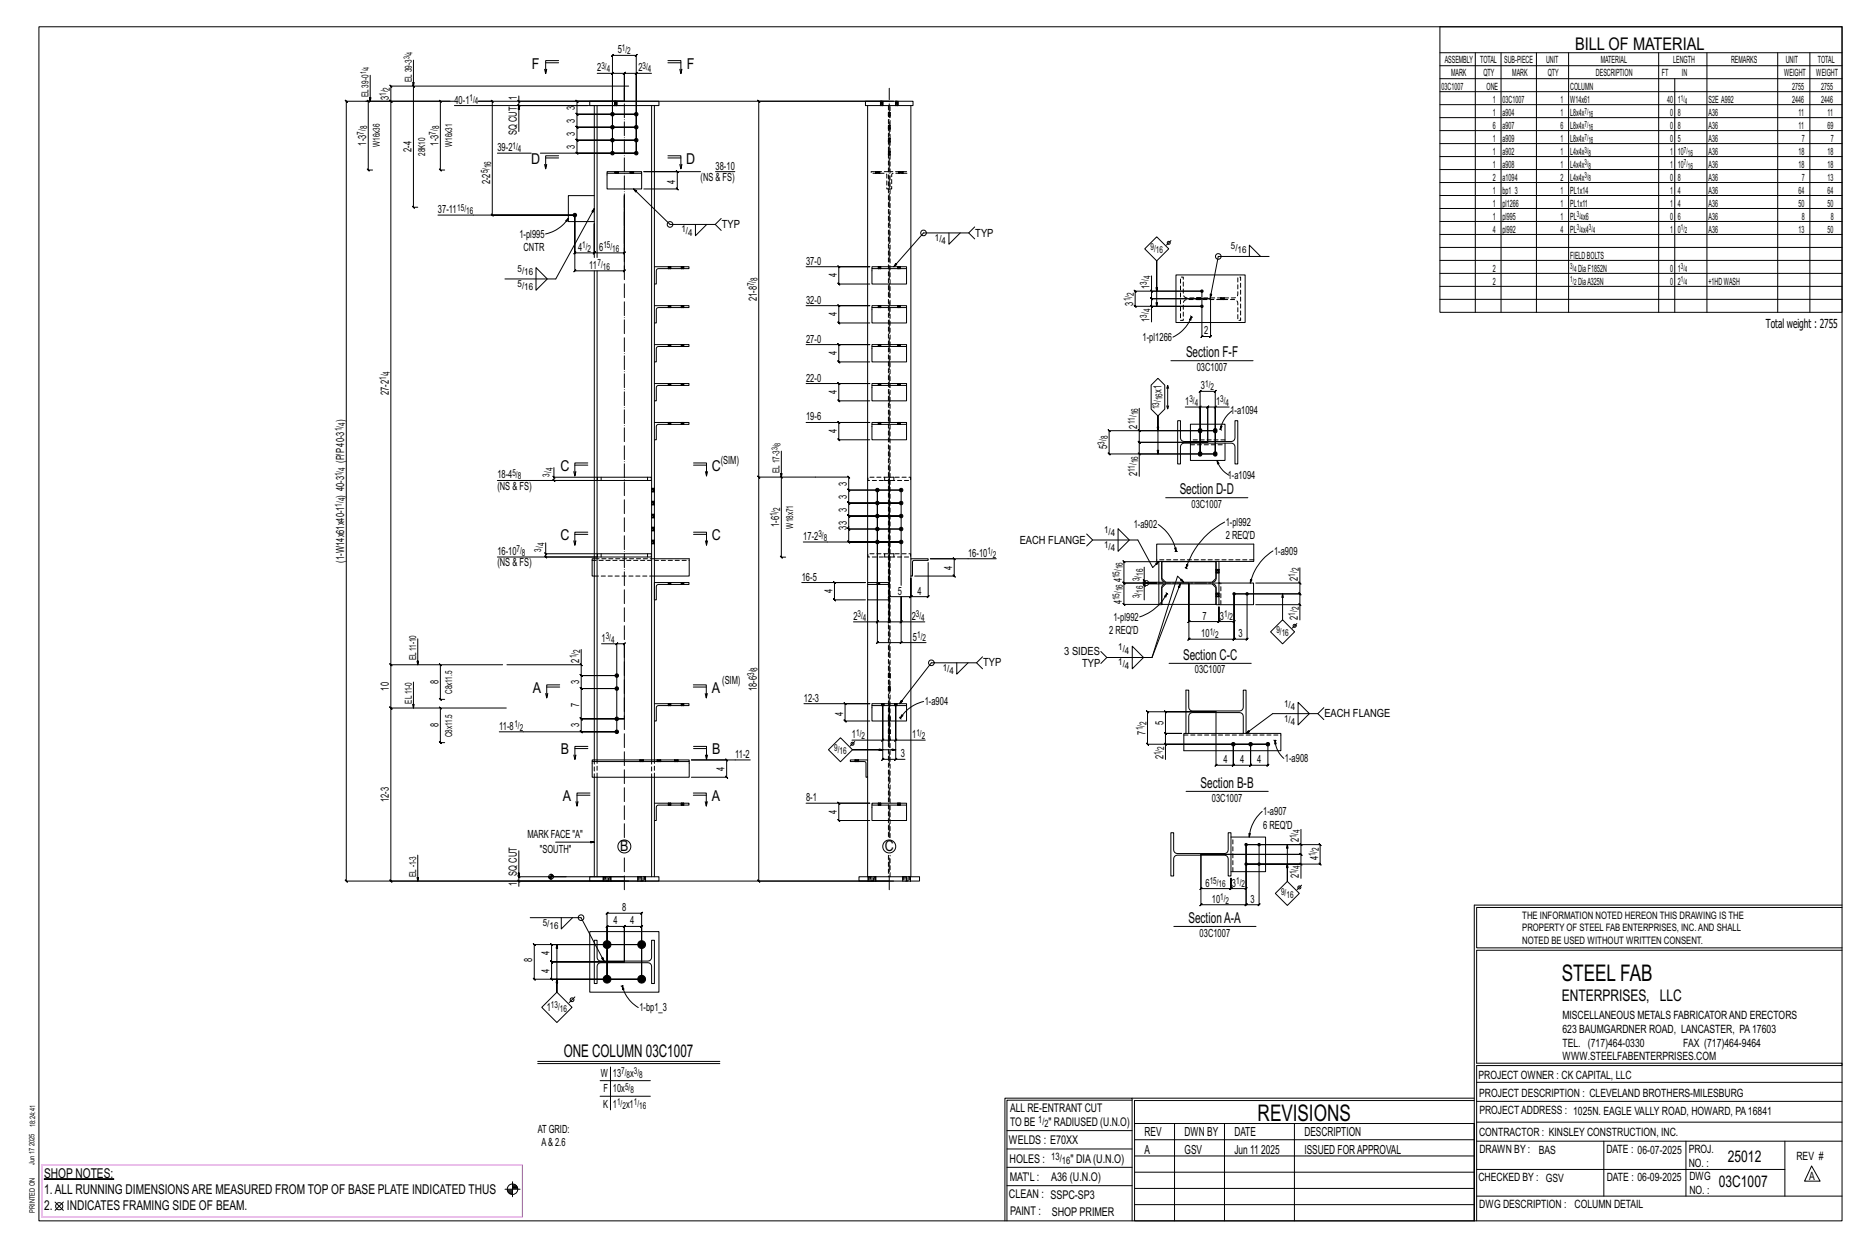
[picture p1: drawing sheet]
<svg xmlns="http://www.w3.org/2000/svg" width="914mm" height="610mm" viewBox="0 0 914 610" stroke-linecap="round" stroke-linejoin="round" font-family="sans-serif">
<defs><g id="words">
<g font-size="11.2">
<text x="764" y="480">STEEL FAB</text>
<text x="616" y="548">REVISIONS</text>
</g>
<g font-size="8.6">
<text x="771" y="24">BILL OF MATERIAL</text>
<text x="276" y="517">ONE COLUMN 03C1007</text>
</g>
<g font-size="7.9">
<text x="765" y="490">ENTERPRISES, LLC</text>
<text x="846" y="569">25012</text>
<text x="841" y="581">03C1007</text>
</g>
<g font-size="7.3">
<text x="260" y="34">F</text>
<text x="336" y="34">F</text>
<text x="260" y="80">D</text>
<text x="336" y="80">D</text>
<text x="581" y="175">Section F-F</text>
<text x="274" y="230">C</text>
<text x="348" y="230">C</text>
<text x="577" y="242">Section D-D</text>
<text x="274" y="264">C</text>
<text x="348" y="264">C</text>
<text x="579" y="323">Section C-C</text>
<text x="261" y="339">A</text>
<text x="349" y="339">A</text>
<text x="275" y="369">B</text>
<text x="349" y="369">B</text>
<text x="588" y="385">Section B-B</text>
<text x="276" y="392">A</text>
<text x="349" y="392">A</text>
<text x="304" y="416">B</text>
<text x="433" y="416">C</text>
<text x="582" y="452">SectionA-A</text>
</g>
<g font-size="6.6">
<text x="22" y="576">SHOP NOTES:</text>
<text x="22" y="584">1.ALL RUNNING DIMENSIONSARE MEASURED FROM TOP OF BASE PLATE INDICATED THUS</text>
<text x="22" y="592">2.</text>
<text x="33" y="592">INDICATES FRAMING SIDE OF BEAM.</text>
</g>
<g font-size="6.1">
<text x="864" y="161">Total weight : 2755</text>
<text x="560" y="556">REV</text>
<text x="580" y="556">DWN BY</text>
<text x="604" y="556">DATE</text>
<text x="639" y="556">DESCRIPTION</text>
<text x="560" y="564">A</text>
<text x="580" y="564">GSV</text>
<text x="604" y="564">Jun 11</text>
<text x="617" y="564">2025</text>
<text x="639" y="564">ISSUED FORAPPROVAL</text>
</g>
<g font-size="5.9">
<text x="494" y="560">WELDS : E70XX</text>
<text x="494" y="569">HOLES :</text>
<text x="524" y="569">&quot; DIA(U.N.O)</text>
<text x="494" y="578">MAT'L :</text>
<text x="515" y="578">A36 (U.N.O)</text>
<text x="494" y="586">CLEAN : SSPC-SP3</text>
<text x="495" y="595">PAINT :</text>
<text x="515" y="595">SHOP PRIMER</text>
</g>
<g font-size="5.8">
<text x="494" y="544">ALL RE-ENTRANT CUT</text>
<text x="494" y="551">TO BE</text>
<text x="513" y="551">&quot; RADIUSED (U.N.O)</text>
</g>
<g font-size="5.6">
<text x="765" y="499">MISCELLANEOUS METALS FABRICATORAND ERECTORS</text>
<text x="765" y="505">623 BAUMGARDNER ROAD, LANCASTER, PA17603</text>
<text x="765" y="512">TEL. (717)464-0330</text>
<text x="824" y="512">FAX (717)464-9464</text>
<text x="765" y="519">WWW.STEELFABENTERPRISES.COM</text>
<text x="724" y="528">PROJECT OWNER : CK CAPITAL, LLC</text>
<text x="724" y="537">PROJECT DESCRIPTION : CLEVELAND BROTHERS-MILESBURG</text>
<text x="724" y="545">PROJECTADDRESS : 1025N. EAGLE VALLY ROAD, HOWARD, PA16841</text>
<text x="724" y="556">CONTRACTOR : KINSLEY CONSTRUCTION, INC.</text>
<text x="724" y="564">DRAWN BY :</text>
<text x="753" y="564">BAS</text>
<text x="786" y="564">DATE : 06-07-2025</text>
<text x="827" y="564">PROJ.</text>
<text x="879" y="568">REV #</text>
<text x="827" y="571">NO. :</text>
<text x="724" y="578">CHECKED BY : GSV</text>
<text x="787" y="578">DATE : 06-09-2025</text>
<text x="827" y="578">DWG</text>
<text x="886" y="578">A</text>
<text x="827" y="584">NO. :</text>
<text x="724" y="591">DWG DESCRIPTION : COLUMN DETAIL</text>
</g>
<g font-size="5.5">
<text x="302" y="26">5</text>
<text x="292" y="35">2</text>
<text x="313" y="35">2</text>
<text x="190" y="49" transform="rotate(-90 190 49)">3</text>
<text x="222" y="51">40-1</text>
<text x="253" y="49" transform="rotate(-90 253 49)">1</text>
<text x="281" y="54" transform="rotate(-90 281 54)">3</text>
<text x="281" y="60" transform="rotate(-90 281 60)">3</text>
<text x="179" y="71" transform="rotate(-90 179 71)">1-3</text>
<text x="215" y="71" transform="rotate(-90 215 71)">1-3</text>
<text x="253" y="66" transform="rotate(-90 253 66)">SQ CUT</text>
<text x="281" y="66" transform="rotate(-90 281 66)">3</text>
<text x="201" y="74" transform="rotate(-90 201 74)">2-4</text>
<text x="243" y="74">39-2</text>
<text x="281" y="73" transform="rotate(-90 281 73)">3</text>
<text x="350" y="83">38-10</text>
<text x="343" y="89">(NS &amp; FS)</text>
<text x="240" y="90" transform="rotate(-90 240 90)">2-2</text>
<text x="331" y="90" transform="rotate(-90 331 90)">4</text>
<text x="214" y="104">37-11</text>
<text x="353" y="112">TYP</text>
<text x="254" y="116">1-pl995</text>
<text x="477" y="116">TYP</text>
<text x="256" y="123">CNTR</text>
<text x="283" y="123">4</text>
<text x="293" y="123">6</text>
<text x="288" y="132">11</text>
<text x="395" y="130">37-0</text>
<text x="410" y="136" transform="rotate(-90 410 136)">4</text>
<text x="563" y="141" transform="rotate(-90 563 141)">1</text>
<text x="370" y="147" transform="rotate(-90 370 147)">21-8</text>
<text x="395" y="149">32-0</text>
<text x="555" y="150" transform="rotate(-90 555 150)">3</text>
<text x="410" y="155" transform="rotate(-90 410 155)">4</text>
<text x="563" y="158" transform="rotate(-90 563 158)">1</text>
<text x="395" y="168">27-0</text>
<text x="559" y="167">1-pl1266</text>
<text x="589" y="164">2</text>
<text x="410" y="174" transform="rotate(-90 410 174)">4</text>
<text x="586" y="181">03C1007</text>
<text x="395" y="187">22-0</text>
<text x="588" y="190">3</text>
<text x="190" y="193" transform="rotate(-90 190 193)">27-2</text>
<text x="410" y="193" transform="rotate(-90 410 193)">4</text>
<text x="569" y="192" transform="rotate(-90 569 192)">x1</text>
<text x="580" y="198">1</text>
<text x="595" y="198">1</text>
<text x="602" y="203">1-a1094</text>
<text x="169" y="207" transform="rotate(-90 169 207)">)</text>
<text x="395" y="206">19-6</text>
<text x="557" y="210" transform="rotate(-90 557 210)">2</text>
<text x="410" y="212" transform="rotate(-90 410 212)">4</text>
<text x="542" y="220" transform="rotate(-90 542 220)">5</text>
<text x="169" y="227" transform="rotate(-90 169 227)">(P/P40-3</text>
<text x="353" y="227">(SIM)</text>
<text x="557" y="233" transform="rotate(-90 557 233)">2</text>
<text x="243" y="234">18-4</text>
<text x="243" y="240">(NS &amp; FS)</text>
<text x="414" y="238" transform="rotate(-90 414 238)">3</text>
<text x="601" y="234">1-a1094</text>
<text x="169" y="244" transform="rotate(-90 169 244)">) 40-3</text>
<text x="414" y="244" transform="rotate(-90 414 244)">3</text>
<text x="414" y="250" transform="rotate(-90 414 250)">3</text>
<text x="583" y="248">03C1007</text>
<text x="381" y="258" transform="rotate(-90 381 258)">1-6</text>
<text x="600" y="257">1-pl992</text>
<text x="414" y="259" transform="rotate(-90 414 259)">33</text>
<text x="555" y="259">1-a902</text>
<text x="600" y="264">2 REQ'D</text>
<text x="393" y="264">17-2</text>
<text x="499" y="266">EACH FLANGE</text>
<text x="169" y="275" transform="rotate(-90 169 275)">(1-W14x61x40-1</text>
<text x="243" y="272">16-10</text>
<text x="474" y="272">16-10</text>
<text x="624" y="271">1-a909</text>
<text x="243" y="277">(NS &amp; FS)</text>
<text x="466" y="279" transform="rotate(-90 466 279)">4</text>
<text x="392" y="284">16-5</text>
<text x="549" y="285" transform="rotate(-90 549 285)">4</text>
<text x="635" y="284" transform="rotate(-90 635 284)">2</text>
<text x="407" y="290" transform="rotate(-90 407 290)">4</text>
<text x="440" y="291">5</text>
<text x="449" y="291">4</text>
<text x="549" y="296" transform="rotate(-90 549 296)">4</text>
<text x="418" y="303">2</text>
<text x="446" y="303">2</text>
<text x="545" y="304">1-pl992</text>
<text x="589" y="303">7</text>
<text x="597" y="303">3</text>
<text x="635" y="303" transform="rotate(-90 635 303)">2</text>
<text x="543" y="310">2 REQ'D</text>
<text x="588" y="312">10</text>
<text x="606" y="312">3</text>
<text x="294" y="314">1</text>
<text x="447" y="313">5</text>
<text x="521" y="321">3 SIDES</text>
<text x="284" y="324" transform="rotate(-90 284 324)">2</text>
<text x="481" y="326">TYP</text>
<text x="530" y="326">TYP</text>
<text x="585" y="330">03C1007</text>
<text x="215" y="335" transform="rotate(-90 215 335)">8</text>
<text x="284" y="335" transform="rotate(-90 284 335)">3</text>
<text x="354" y="335">(SIM)</text>
<text x="190" y="338" transform="rotate(-90 190 338)">10</text>
<text x="370" y="338" transform="rotate(-90 370 338)">18-6</text>
<text x="284" y="346" transform="rotate(-90 284 346)">7</text>
<text x="394" y="343">12-3</text>
<text x="453" y="345">1-a904</text>
<text x="413" y="350" transform="rotate(-90 413 350)">4</text>
<text x="648" y="351">EACH FLANGE</text>
<text x="215" y="356" transform="rotate(-90 215 356)">8</text>
<text x="244" y="357">11-8</text>
<text x="284" y="356" transform="rotate(-90 284 356)">3</text>
<text x="561" y="359" transform="rotate(-90 561 359)">7</text>
<text x="570" y="355" transform="rotate(-90 570 355)">5</text>
<text x="417" y="361">1</text>
<text x="447" y="361">1</text>
<text x="360" y="371">11-2</text>
<text x="441" y="371">3</text>
<text x="570" y="372" transform="rotate(-90 570 372)">2</text>
<text x="355" y="377" transform="rotate(-90 355 377)">4</text>
<text x="599" y="373">4</text>
<text x="607" y="373">4</text>
<text x="615" y="373">4</text>
<text x="629" y="373">1-a908</text>
<text x="190" y="392" transform="rotate(-90 190 392)">12-3</text>
<text x="395" y="392">8-1</text>
<text x="593" y="392">03C1007</text>
<text x="410" y="398" transform="rotate(-90 410 398)">4</text>
<text x="618" y="399">1-a907</text>
<text x="618" y="405">6 REQ'D</text>
<text x="258" y="410">MARK FACE &quot;A&quot;</text>
<text x="636" y="412" transform="rotate(-90 636 412)">2</text>
<text x="264" y="417">&quot;SOUTH&quot;</text>
<text x="645" y="421" transform="rotate(-90 645 421)">4</text>
<text x="253" y="428" transform="rotate(-90 253 428)">SQ CUT</text>
<text x="636" y="430" transform="rotate(-90 636 430)">2</text>
<text x="253" y="434" transform="rotate(-90 253 434)">1</text>
<text x="590" y="434">6</text>
<text x="603" y="434">3</text>
<text x="593" y="442">10</text>
<text x="612" y="442">3</text>
<text x="304" y="446">8</text>
<text x="300" y="452">4</text>
<text x="308" y="452">4</text>
<text x="587" y="458">03C1007</text>
<text x="269" y="467" transform="rotate(-90 269 467)">4</text>
<text x="261" y="471" transform="rotate(-90 261 471)">8</text>
<text x="269" y="476" transform="rotate(-90 269 476)">4</text>
<text x="268" y="495">1</text>
<text x="313" y="495">1-bp1_3</text>
<text x="294" y="527">W</text>
<text x="300" y="527">13</text>
<text x="308" y="527">x</text>
<text x="295" y="534">F</text>
<text x="300" y="534">10x</text>
<text x="295" y="542">K</text>
<text x="300" y="542">1</text>
<text x="306" y="542">x1</text>
<text x="263" y="554">AT GRID:</text>
<text x="265" y="561">A&amp; 2.6</text>
</g>
<g font-size="5">
<text x="745" y="450">THE INFORMATION NOTED HEREON THIS DRAWING IS THE</text>
<text x="745" y="456">PROPERTY OF STEEL FAB ENTERPRISES, INC.AND SHALL</text>
<text x="745" y="462">NOTED BE USED WITHOUT WRITTEN CONSENT.</text>
<text x="508" y="550">1/</text>
<text x="511" y="551">2</text>
<text x="515" y="568">13/</text>
<text x="520" y="570">16</text>
</g>
<g font-size="4.9">
<text x="707" y="31">ASSEMBLY</text>
<text x="725" y="31">TOTAL</text>
<text x="736" y="31">SUB-PIECE</text>
<text x="757" y="31">UNIT</text>
<text x="784" y="31">MATERIAL</text>
<text x="819" y="31">LENGTH</text>
<text x="847" y="31">REMARKS</text>
<text x="874" y="31">UNIT</text>
<text x="890" y="31">TOTAL</text>
<text x="710" y="37">MARK</text>
<text x="726" y="37">QTY</text>
<text x="740" y="37">MARK</text>
<text x="758" y="37">QTY</text>
<text x="781" y="37">DESCRIPTION</text>
<text x="814" y="37">FT</text>
<text x="823" y="37">IN</text>
<text x="873" y="37">WEIGHT</text>
<text x="889" y="37">WEIGHT</text>
<text x="706" y="44">03C1007</text>
<text x="728" y="44">ONE</text>
<text x="769" y="44">COLUMN</text>
<text x="877" y="44">2755</text>
<text x="891" y="44">2755</text>
<text x="731" y="50">1</text>
<text x="736" y="50">03C1007</text>
<text x="764" y="50">1</text>
<text x="769" y="50">W14x61</text>
<text x="816" y="50">40</text>
<text x="821" y="50">1</text>
<text x="836" y="50">S2E A992</text>
<text x="877" y="50">2446</text>
<text x="891" y="50">2446</text>
<text x="731" y="57">1</text>
<text x="736" y="57">a904</text>
<text x="764" y="57">1</text>
<text x="769" y="57">L8x4x</text>
<text x="818" y="57">0</text>
<text x="821" y="57">8</text>
<text x="836" y="57">A36</text>
<text x="880" y="57">11</text>
<text x="895" y="57">11</text>
<text x="731" y="63">6</text>
<text x="736" y="63">a907</text>
<text x="764" y="63">6</text>
<text x="769" y="63">L8x4x</text>
<text x="818" y="63">0</text>
<text x="821" y="63">8</text>
<text x="836" y="63">A36</text>
<text x="880" y="63">11</text>
<text x="895" y="63">69</text>
<text x="731" y="69">1</text>
<text x="736" y="69">a909</text>
<text x="764" y="69">1</text>
<text x="769" y="69">L8x4x</text>
<text x="818" y="69">0</text>
<text x="821" y="69">5</text>
<text x="836" y="69">A36</text>
<text x="882" y="69">7</text>
<text x="896" y="69">7</text>
<text x="731" y="76">1</text>
<text x="736" y="76">a902</text>
<text x="764" y="76">1</text>
<text x="769" y="76">L4x4x</text>
<text x="818" y="76">1</text>
<text x="821" y="76">10</text>
<text x="836" y="76">A36</text>
<text x="880" y="76">18</text>
<text x="895" y="76">18</text>
<text x="731" y="82">1</text>
<text x="736" y="82">a908</text>
<text x="764" y="82">1</text>
<text x="769" y="82">L4x4x</text>
<text x="818" y="82">1</text>
<text x="821" y="82">10</text>
<text x="836" y="82">A36</text>
<text x="880" y="82">18</text>
<text x="895" y="82">18</text>
<text x="731" y="88">2</text>
<text x="736" y="88">a1094</text>
<text x="764" y="88">2</text>
<text x="769" y="88">L4x4x</text>
<text x="818" y="88">0</text>
<text x="821" y="88">8</text>
<text x="836" y="88">A36</text>
<text x="882" y="88">7</text>
<text x="895" y="88">13</text>
<text x="731" y="95">1</text>
<text x="736" y="95">bp1_3</text>
<text x="764" y="95">1</text>
<text x="769" y="95">PL1x14</text>
<text x="818" y="95">1</text>
<text x="821" y="95">4</text>
<text x="836" y="95">A36</text>
<text x="880" y="95">64</text>
<text x="895" y="95">64</text>
<text x="731" y="101">1</text>
<text x="736" y="101">pl1266</text>
<text x="764" y="101">1</text>
<text x="769" y="101">PL1x11</text>
<text x="818" y="101">1</text>
<text x="821" y="101">4</text>
<text x="836" y="101">A36</text>
<text x="880" y="101">50</text>
<text x="895" y="101">50</text>
<text x="731" y="107">1</text>
<text x="736" y="107">pl995</text>
<text x="764" y="107">1</text>
<text x="769" y="107">PL x6</text>
<text x="818" y="107">0</text>
<text x="821" y="107">6</text>
<text x="836" y="107">A36</text>
<text x="882" y="107">8</text>
<text x="896" y="107">8</text>
<text x="731" y="114">4</text>
<text x="736" y="114">pl992</text>
<text x="764" y="114">4</text>
<text x="769" y="114">PL x4</text>
<text x="818" y="114">1</text>
<text x="821" y="114">0</text>
<text x="836" y="114">A36</text>
<text x="880" y="114">13</text>
<text x="895" y="114">50</text>
<text x="769" y="127">FIELDBOLTS</text>
<text x="731" y="133">2</text>
<text x="772" y="133">DiaF1852N</text>
<text x="818" y="133">0</text>
<text x="821" y="133">1</text>
<text x="731" y="139">2</text>
<text x="772" y="139">DiaA325N</text>
<text x="818" y="139">0</text>
<text x="821" y="139">2</text>
<text x="836" y="139">+1HDWASH</text>
</g>
<g font-size="4.7">
<text x="304" y="25">1/</text>
<text x="307" y="27">2</text>
<text x="294" y="34">3/</text>
<text x="297" y="35">4</text>
<text x="315" y="34">3/</text>
<text x="317" y="35">4</text>
<text x="202" y="40" transform="rotate(-90 202 40)">EL39-3</text>
<text x="180" y="47" transform="rotate(-90 180 47)">EL39-0</text>
<text x="189" y="47" transform="rotate(-90 189 47)">1/</text>
<text x="191" y="44" transform="rotate(-90 191 44)">2</text>
<text x="230" y="49">1/</text>
<text x="232" y="51">4</text>
<text x="178" y="66" transform="rotate(-90 178 66)">7/</text>
<text x="180" y="63" transform="rotate(-90 180 63)">8</text>
<text x="213" y="66" transform="rotate(-90 213 66)">7/</text>
<text x="215" y="63" transform="rotate(-90 215 63)">8</text>
<text x="186" y="72" transform="rotate(-90 186 72)">W16x36</text>
<text x="208" y="76" transform="rotate(-90 208 76)">28K10</text>
<text x="221" y="72" transform="rotate(-90 221 72)">W16x31</text>
<text x="251" y="73">1/</text>
<text x="253" y="74">4</text>
<text x="240" y="82" transform="rotate(-90 240 82)">16</text>
<text x="239" y="85" transform="rotate(-90 239 85)">5/</text>
<text x="224" y="103">15/</text>
<text x="228" y="105">16</text>
<text x="334" y="114">1/</text>
<text x="337" y="115">4</text>
<text x="458" y="118">1/</text>
<text x="461" y="119">4</text>
<text x="285" y="121">1/</text>
<text x="288" y="123">2</text>
<text x="295" y="121">15/</text>
<text x="300" y="123">16</text>
<text x="563" y="122">9/</text>
<text x="566" y="124">16</text>
<text x="603" y="122">5/</text>
<text x="606" y="124">16</text>
<text x="293" y="130">7/</text>
<text x="295" y="132">16</text>
<text x="253" y="133">5/</text>
<text x="257" y="135">16</text>
<text x="371" y="137" transform="rotate(-90 371 137)">8</text>
<text x="563" y="137" transform="rotate(-90 563 137)">4</text>
<text x="253" y="140">5/</text>
<text x="257" y="142">16</text>
<text x="369" y="140" transform="rotate(-90 369 140)">7/</text>
<text x="561" y="139" transform="rotate(-90 561 139)">3/</text>
<text x="553" y="147" transform="rotate(-90 553 147)">1/</text>
<text x="555" y="145" transform="rotate(-90 555 145)">2</text>
<text x="561" y="155" transform="rotate(-90 561 155)">3/</text>
<text x="563" y="153" transform="rotate(-90 563 153)">4</text>
<text x="189" y="186" transform="rotate(-90 189 186)">1/</text>
<text x="191" y="183" transform="rotate(-90 191 183)">4</text>
<text x="590" y="189">1/</text>
<text x="593" y="191">2</text>
<text x="569" y="196" transform="rotate(-90 569 196)">16</text>
<text x="582" y="197">3/</text>
<text x="597" y="197">3/</text>
<text x="557" y="203" transform="rotate(-90 557 203)">16</text>
<text x="567" y="200" transform="rotate(-90 567 200)">13/</text>
<text x="585" y="199">4</text>
<text x="600" y="199">4</text>
<text x="169" y="208" transform="rotate(-90 169 208)">4</text>
<text x="555" y="208" transform="rotate(-90 555 208)">11/</text>
<text x="167" y="211" transform="rotate(-90 167 211)">1/</text>
<text x="542" y="215" transform="rotate(-90 542 215)">8</text>
<text x="541" y="218" transform="rotate(-90 541 218)">3/</text>
<text x="557" y="227" transform="rotate(-90 557 227)">16</text>
<text x="167" y="233" transform="rotate(-90 167 233)">1/</text>
<text x="169" y="230" transform="rotate(-90 169 230)">4</text>
<text x="251" y="233">5/</text>
<text x="269" y="233" transform="rotate(-90 269 233)">3/</text>
<text x="271" y="231" transform="rotate(-90 271 231)">4</text>
<text x="382" y="231" transform="rotate(-90 382 231)">EL17-3</text>
<text x="555" y="231" transform="rotate(-90 555 231)">11/</text>
<text x="253" y="234">8</text>
<text x="169" y="245" transform="rotate(-90 169 245)">4</text>
<text x="167" y="248" transform="rotate(-90 167 248)">1/</text>
<text x="382" y="250" transform="rotate(-90 382 250)">2</text>
<text x="380" y="253" transform="rotate(-90 380 253)">1/</text>
<text x="388" y="259" transform="rotate(-90 388 259)">W18x71</text>
<text x="401" y="263">3/</text>
<text x="540" y="261">1/</text>
<text x="544" y="262">4</text>
<text x="265" y="270" transform="rotate(-90 265 270)">3/</text>
<text x="267" y="267" transform="rotate(-90 267 267)">4</text>
<text x="403" y="265">8</text>
<text x="540" y="268">1/</text>
<text x="544" y="270">4</text>
<text x="253" y="270">7/</text>
<text x="256" y="272">8</text>
<text x="483" y="271">1/</text>
<text x="486" y="273">2</text>
<text x="550" y="279" transform="rotate(-90 550 279)">16</text>
<text x="560" y="282" transform="rotate(-90 560 282)">16</text>
<text x="636" y="280" transform="rotate(-90 636 280)">2</text>
<text x="548" y="283" transform="rotate(-90 548 283)">15/</text>
<text x="558" y="284" transform="rotate(-90 558 284)">3/</text>
<text x="634" y="282" transform="rotate(-90 634 282)">1/</text>
<text x="548" y="294" transform="rotate(-90 548 294)">15/</text>
<text x="550" y="289" transform="rotate(-90 550 289)">16</text>
<text x="558" y="293" transform="rotate(-90 558 293)">3/</text>
<text x="560" y="290" transform="rotate(-90 560 290)">16</text>
<text x="636" y="299" transform="rotate(-90 636 299)">2</text>
<text x="420" y="302">3/</text>
<text x="422" y="304">4</text>
<text x="448" y="302">3/</text>
<text x="451" y="304">4</text>
<text x="599" y="302">1/</text>
<text x="602" y="304">2</text>
<text x="634" y="301" transform="rotate(-90 634 301)">1/</text>
<text x="592" y="310">1/</text>
<text x="625" y="310">9/</text>
<text x="627" y="311">16</text>
<text x="297" y="313">3/</text>
<text x="299" y="314">4</text>
<text x="449" y="312">1/</text>
<text x="452" y="314">2</text>
<text x="595" y="312">2</text>
<text x="204" y="323" transform="rotate(-90 204 323)">EL11-10</text>
<text x="282" y="322" transform="rotate(-90 282 322)">1/</text>
<text x="284" y="320" transform="rotate(-90 284 320)">2</text>
<text x="547" y="318">1/</text>
<text x="551" y="320">4</text>
<text x="371" y="328" transform="rotate(-90 371 328)">8</text>
<text x="462" y="328">1/</text>
<text x="465" y="330">4</text>
<text x="547" y="326">1/</text>
<text x="551" y="327">4</text>
<text x="369" y="331" transform="rotate(-90 369 331)">3/</text>
<text x="221" y="340" transform="rotate(-90 221 340)">C8x11.5</text>
<text x="202" y="344" transform="rotate(-90 202 344)">EL11-0</text>
<text x="629" y="346">1/</text>
<text x="632" y="347">4</text>
<text x="629" y="353">1/</text>
<text x="252" y="356">1/</text>
<text x="254" y="357">2</text>
<text x="419" y="360">1/</text>
<text x="449" y="360">1/</text>
<text x="559" y="357" transform="rotate(-90 559 357)">1/</text>
<text x="561" y="355" transform="rotate(-90 561 355)">2</text>
<text x="632" y="355">4</text>
<text x="221" y="361" transform="rotate(-90 221 361)">C8x11.5</text>
<text x="422" y="362">2</text>
<text x="451" y="362">2</text>
<text x="408" y="367">9/</text>
<text x="411" y="369">16</text>
<text x="568" y="370" transform="rotate(-90 568 370)">1/</text>
<text x="570" y="367" transform="rotate(-90 570 367)">2</text>
<text x="636" y="408" transform="rotate(-90 636 408)">4</text>
<text x="635" y="410" transform="rotate(-90 635 410)">1/</text>
<text x="644" y="419" transform="rotate(-90 644 419)">1/</text>
<text x="646" y="416" transform="rotate(-90 646 416)">2</text>
<text x="636" y="425" transform="rotate(-90 636 425)">4</text>
<text x="204" y="429" transform="rotate(-90 204 429)">EL-1-3</text>
<text x="635" y="428" transform="rotate(-90 635 428)">1/</text>
<text x="592" y="433">15/</text>
<text x="597" y="434">16</text>
<text x="605" y="433">1/</text>
<text x="608" y="434">2</text>
<text x="627" y="438">9/</text>
<text x="597" y="440">1/</text>
<text x="600" y="442">2</text>
<text x="630" y="439">16</text>
<text x="266" y="453">5/</text>
<text x="269" y="454">16</text>
<text x="270" y="493">13/</text>
<text x="274" y="495">16</text>
<text x="304" y="526">7/</text>
<text x="307" y="527">8</text>
<text x="310" y="526">3/</text>
<text x="313" y="527">8</text>
<text x="306" y="533">5/</text>
<text x="309" y="535">8</text>
<text x="302" y="541">1/</text>
<text x="305" y="542">2</text>
<text x="310" y="541">1/</text>
<text x="313" y="542">16</text>
</g>
<g font-size="4.2">
<text x="823" y="49">1/</text>
<text x="825" y="51">4</text>
<text x="776" y="56">7/</text>
<text x="778" y="57">16</text>
<text x="776" y="62">7/</text>
<text x="778" y="63">16</text>
<text x="776" y="68">7/</text>
<text x="778" y="70">16</text>
<text x="776" y="75">3/</text>
<text x="778" y="76">8</text>
<text x="824" y="75">7/</text>
<text x="826" y="76">16</text>
<text x="776" y="81">3/</text>
<text x="778" y="82">8</text>
<text x="824" y="81">7/</text>
<text x="826" y="82">16</text>
<text x="776" y="87">3/</text>
<text x="778" y="89">8</text>
<text x="772" y="106">3/</text>
<text x="774" y="108">4</text>
<text x="772" y="113">3/</text>
<text x="778" y="113">3/</text>
<text x="823" y="113">1/</text>
<text x="774" y="114">4</text>
<text x="780" y="114">4</text>
<text x="825" y="114">2</text>
<text x="769" y="132">3/</text>
<text x="823" y="132">3/</text>
<text x="770" y="133">4</text>
<text x="825" y="133">4</text>
<text x="769" y="138">1/</text>
<text x="770" y="140">2</text>
<text x="823" y="138">1/</text>
<text x="825" y="140">4</text>
</g>
<g font-size="4">
<text x="200" y="29" transform="rotate(-90 200 29)">3/</text>
<text x="202" y="27" transform="rotate(-90 202 27)">4</text>
<text x="181" y="34" transform="rotate(-90 181 34)">4</text>
<text x="179" y="36" transform="rotate(-90 179 36)">1/</text>
<text x="381" y="220" transform="rotate(-90 381 220)">3/</text>
<text x="382" y="218" transform="rotate(-90 382 218)">8</text>
</g>
<g font-size="3.7">
<text x="17" y="551" transform="rotate(-90 17 551)">18:24:41</text>
<text x="17" y="561" transform="rotate(-90 17 561)">2025</text>
<text x="17" y="570" transform="rotate(-90 17 570)">Jun 17</text>
<text x="17" y="593" transform="rotate(-90 17 593)">PRINTED ON</text>
</g>
</g></defs>
<g fill="#000" stroke="#000" stroke-width=".49">
<path d="M22 577h34z"/>
<circle cx="300" cy="56" r=".9"/>
<circle cx="311" cy="56" r=".9"/>
<circle cx="300" cy="69" r=".9"/>
<circle cx="300" cy="75" r=".9"/>
<circle cx="300" cy="62" r=".9"/>
<circle cx="311" cy="75" r=".9"/>
<circle cx="311" cy="69" r=".9"/>
<circle cx="311" cy="62" r=".9"/>
<circle cx="281" cy="105" r=".9"/>
<circle cx="588" cy="150" r=".6"/>
<circle cx="588" cy="142" r=".6"/>
<circle cx="588" cy="211" r="1"/>
<circle cx="595" cy="211" r="1"/>
<circle cx="429" cy="240" r=".9"/>
<circle cx="441" cy="240" r=".9"/>
<circle cx="587" cy="222" r="1"/>
<circle cx="595" cy="222" r="1"/>
<circle cx="429" cy="246" r=".9"/>
<circle cx="429" cy="259" r=".9"/>
<circle cx="429" cy="252" r=".9"/>
<circle cx="441" cy="252" r=".9"/>
<circle cx="441" cy="259" r=".9"/>
<circle cx="441" cy="246" r=".9"/>
<circle cx="429" cy="265" r=".9"/>
<circle cx="441" cy="265" r=".9"/>
<circle cx="604" cy="291" r=".6"/>
<circle cx="610" cy="291" r=".6"/>
<circle cx="302" cy="337" r=".9"/>
<circle cx="302" cy="331" r=".9"/>
<circle cx="302" cy="352" r=".9"/>
<circle cx="302" cy="358" r=".9"/>
<circle cx="604" cy="364" r=".9"/>
<circle cx="612" cy="364" r=".9"/>
<circle cx="621" cy="364" r=".9"/>
<circle cx="610" cy="413" r=".6"/>
<circle cx="616" cy="413" r=".6"/>
<circle cx="610" cy="423" r=".6"/>
<circle cx="616" cy="423" r=".6"/>
<circle cx="297" cy="462" r="1.9"/>
<circle cx="297" cy="479" r="1.9"/>
<circle cx="314" cy="479" r="1.9"/>
<circle cx="314" cy="462" r="1.9"/>
</g>
<g fill="none" stroke="#000" stroke-width=".49">
<path d="M19 13h883v584h-883zM705 13h197v140h-197zM181 37v13M202 29v72l1 1-1-1h2M267 34v2M267 31h6M273 30h-6v6l1-2M292 36h8v39v-48l-1 1 1-1h11v1l1-1h-1v48v-39h8M300 36h6h-1l1-1v1v14v-14h-1l1-1v1h5M300 35l-1 1zM312 35l-1 1zM327 30h6v6l1-2"/>
<path d="M327 31h6M333 34v2M705 26h197M705 32h197M705 39h197M722 26v127M735 26v127M752 26v127M768 26v127M812 26v127M820 39v114M836 26v127"/>
<path d="M870 26v127M886 26v127M180 49l1 1zM180 50v33l1 1-1-1h2M191 49l1 1zM202 42l1 1zM215 49l1 1zM216 50v33h-1l1 1v-1h2M220 50h-29v-1l1 1h-1v275M222 50h-52l-1-1 1 1v381h-1l1 1v-1h265M222 52h66M253 49l1 1z"/>
<path d="M254 47v3h52h-24v-1l1 1h-1v6v-1l1 1h-1h29h-29v-1l1 1h-1v6l1 1-1-1h29h-29l1 1-1-1v7v-1l1 1h-1h29h-29v-1l1 1h-1v6v-1l1 1h-1h29h-47M254 50v2l-1-1 1 1h52M254 52v12M289 50h34v2h-34zM291 52v74M292 52v74M301 50h.1M301 52h.1M302 50h.1M302 52h.1M308 42h-117l1 1-1-1v8h-12M319 52v320"/>
<path d="M320 52v320M424 50h23v2h-23zM425 52v233M431 50h.1M431 52h.1M432 50h.1M432 52h.1M435 55h.1M435 57h.1M435 50h-201h7l-1-1 1 1v55h-1l1 1v-1h40h-67M436 55h.1M436 57h.1"/>
<path d="M437 50h-66v-1l1 1h-1v183M438 50h.1M438 52h.1M440 50h.1M440 52h.1M446 52v221M705 45h197M705 51h197M705 58h197M243 75h17M267 77h6M273 76h-6v7l1-3"/>
<path d="M327 76h6v7l1-3M327 77h6M435 74h.1M435 76h.1M435 68h.1M435 69h.1M435 61h.1M435 63h.1M436 74h.1M436 76h.1M436 68h.1M436 69h.1"/>
<path d="M436 61h.1M436 63h.1M705 64h197M705 70h197M705 77h197M267 80v3M291 96h-13v12h13M297 84h17v1h-17zM297 85v7h17v-7M310 92l18 18h22l3-3M333 80v3M343 84h-28h17l-1-1 1 1v8h-1l1 1v-1h-17"/>
<path d="M350 84h10M429 84h.1M429 85h.1M431 84h.1M431 85h.1M440 84h.1M440 85h.1M442 84h.1M442 85h.1M705 83h197M705 89h197M705 96h197"/>
<path d="M277 108l1-1-1 1zM278 107a18 18 0 0 1-11 7M281 105v19l1-1-1 1h10h-1l1-1v1v-15v15h-1l1-1v1h15h-1l1-1v1v-28v37v-1l-1 1h1h-25l1-1-1 1zM291 102l-19 34h-25M340 110v5l6-5M350 110l3 3M465 114v5l5-5M474 114l3 3M477 111l-3 3h-22l-14 16M573 118l-2 2M705 102h197M705 108h197"/>
<path d="M705 115h197M262 131l6 5-6 6zM291 133v239M292 133v239M320 130h17v1l-15 1h-1v7h-1M327 130h.1M327 131h.1M328 130h.1M328 131h.1M333 130h.1M333 131h.1M335 130h.1"/>
<path d="M335 131h.1M395 130h31h-15h-1l1 1v-1v9l-1-1 1 1h15M427 130h17v1h-17zM427 131v8h17v-8M430 130h.1M430 131h.1M431 130h.1M431 131h.1M439 130h.1M439 131h.1M441 130h.1M441 131h.1"/>
<path d="M560 122l6-6 6 6-6 6zM564 135v7h24M576 135h34v23h-34zM612 125v-5l5 5M621 125h-25l-4 21M705 121h197M705 127h197M705 134h197M320 150h17l-15 1-1 1v6h-1M327 150h.1M328 150h.1M333 150h.1"/>
<path d="M335 150h.1M395 150h31h-15l-1-1 1 1v8h-1l1 1v-1h15M427 150h17h-17zM427 150v8h17v-8M430 150h.1M431 150h.1M439 150h.1M441 150h.1M563 142l1 1zM563 149l1 1zM564 142v4h-1l1 1v-1h29v19v-1l-1 1h1h-5l1-1-1 1v-23M566 142v-14v22"/>
<path d="M583 155h.1M583 155v2l-1-1zM583 155a18 18 0 0 1-9 10M583 155h1M586 146h.1M586 147h.1M588 146h.1M588 147h.1M588 142h-32h-1l1 1v-1v8l-1-1 1 1h32h-24v8M593 146h-29h-1l1 1v-1v4M598 146h.1M598 147h.1"/>
<path d="M599 146h.1M599 147h.1M705 140h197M705 146h197M320 169h17v1h-15l-1 1v6h-1M327 169h.1M327 170h.1M328 169h.1M328 170h.1M333 169h.1M333 170h.1M335 169h.1"/>
<path d="M335 170h.1M395 169h31h-15l-1-1 1 1v8h-1l1 1v-1h15M427 169h17v1h-17zM427 170v7h17v-7M430 169h.1M430 170h.1M431 169h.1M431 170h.1M439 169h.1M439 170h.1M441 169h.1M441 170h.1"/>
<path d="M573 176h40M320 188h17v1h-15l-1 1v6h-1M327 188h.1M327 189h.1M328 188h.1M328 189h.1M333 188h.1M333 189h.1M335 188h.1M335 189h.1M395 188h31h-15l-1-1 1 1v8h-1l1 1v-1h15M427 188h17v1h-17z"/>
<path d="M427 189v7h17v-7M430 188h.1M430 189h.1M431 188h.1M431 189h.1M439 188h.1M439 189h.1M441 188h.1M441 189h.1M558 200v11h37h-52l-1-1 1 1v11h-1l1 1v-1h52h-37v11M563 188l4-3 3 3v12l-3 3-4-3zM571 199l1 1v-1"/>
<path d="M571 190l1-1v11M572 189v1M580 199h7v23v-31v1l1-1h-1h8l-1 1 1-1v31v-23h7M587 199v1l1-1zM587 199h4v1l1-1h-1v17M594 200l1-1zM595 199h-4h1l-1 1v-1v17M320 207h17v1h-15l-1 1v6h-1M327 207h.1M327 208h.1M328 207h.1M328 208h.1"/>
<path d="M333 207h.1M333 208h.1M335 207h.1M335 208h.1M395 207h31h-15l-1-1 1 1v8h-1l1 1v-1h15M427 207h17v1h-17zM427 208v7h17v-7M430 207h.1M430 208h.1M431 207h.1M431 208h.1M439 207h.1"/>
<path d="M439 208h.1M441 207h.1M441 208h.1M557 210l1 1zM558 211v5h-1l1 1v-1h33M567 211v-8v19M576 206h2v8v1l2 1h23l2-2v-8h1v21h-1v-8l-1-2h-1h-24l-1 2v8h-2zM583 216v-8h17v8M583 217v8h17v-8M591 216h-33h-1l1 1v-1v6M597 210h.1M597 210h1"/>
<path d="M597 208l1 1-1 1zM603 201a14 14 0 0 0-6 9M271 233l1 1zM271 229v4h21M271 233v2l1 1-1-1h21h-49M281 231v2M281 228h7M288 227h-7v6l1-2M292 233h27v2h-27zM319 239h.1M320 239h.1M339 227h7v6v-2"/>
<path d="M339 228h7M345 231l1 2M371 233l1 1zM382 233l1 1zM382 221v52v-1l1 1h-1h3M441 240v46zM557 222l1 1zM596 225l1 2h-1zM596 225a12 12 0 0 0 6 8M319 260h.1M319 258h.1M319 253h.1"/>
<path d="M319 252h.1M319 247h.1M319 245h.1M319 241h.1M320 260h.1M320 258h.1M320 253h.1M320 252h.1M320 247h.1M320 245h.1M320 241h.1M415 258l1 1z"/>
<path d="M415 257v2h26h-26v6l1 1-1-1h26h-48M415 259v-7l1 1-1-1h26h-26l1 1-1-1v-6l1 1-1-1h26h-26l1 1-1-1v-6h1l-1-1v1h26h-26h1l-1-1v1v-7l1 1-1-1h-44l1 1-1-1v198l1 1-1-1h66M547 259l6 5-6 6zM567 257a21 21 0 0 1 9 13M571 244h40M599 255a38 38 0 0 0-18 23M267 270l1 1zM267 266v5h25M267 271v2v-1l1 1h-1h25h-49M281 265v2M281 261h7M288 260h-7v7l1-2"/>
<path d="M291 273h-1v9h1M292 271h27v2h-27zM319 266h.1M319 264h.1M320 273h17v9h-17M320 266h.1M320 264h.1M339 260h7v7v-2M339 261h7M345 265l1 2M446 273h8v1h-7v8h-1zM454 275v17l1-1-1 1h-8v-1l-1 1h1v-9v9v-1l-1 1h1h-11l1-1-1 1v-4"/>
<path d="M488 273h-33h12l1 1-1-1v9v-1l1 1h-1h-19M532 261l3 3h22l7 14 3-3-1 1 1-1h-1v-9h48v9h-17M535 264l-3 3M560 277v7h2v1h7M568 275h-18v-1l1 1h-1v10l1 1-1-1h16h-6l1 1-1-1v1M569 275h26M575 268h1v2zM575 270h1M576 270h.1M580 278h1M581 278h.1M581 276h1l-1 2z"/>
<path d="M595 279h.1M597 279h.1M623 270a25 25 0 0 0-11 15M636 278v7h-21M320 285h17v1h-15l-1 1v6h-1zM327 285h.1M327 286h.1M328 285h.1M328 286h.1M333 285h.1M333 286h.1M335 285h.1"/>
<path d="M335 286h.1M392 285h32h-16l1 1-1-1v8l1 1-1-1h16M425 285h10v1h-10zM425 286v7h10v-7M425 293v79M429 285h.1M429 286h.1M431 285h.1M431 286h.1M446 282v147M560 286l1 1zM560 284l1 1z"/>
<path d="M560 284v1l1 1-1-1h6h-16l1 1-1-1v11v-1l1 1h-1h18M569 286h-7h-2v8M571 286l-2 2v8h26v-8l-2-2M571 285l-2-2v-8h26v8l-2 2M571 290h.1M571 290v2h-1zM571 290a23 23 0 0 1-13 12M571 290l1 1M578 286l-14 36M579 285l-3-3-12 40M595 292h.1M595 290h.1"/>
<path d="M595 280h.1M597 285h17v11h-17v-21h-2v8v1l-1 1h-24l-1-2v-8h-2v21h2v-9v-1h1h24l1 1v9h2M597 292h.1M597 290h.1M597 280h.1M604 291v13h1l-1 1v-1h-7l-1 1 1-1v-7v7l-1 1 1-1h-15l-1 1 1-1v-19v28h-1l1-1v1h22l1-1-1 1v-22v22l1-1-1 1h6l1-1-1 1v-22M604 291h32v-1l1 1h-1v5M612 283l1 1-1 1zM615 296h21v7M628 291v12M636 285l1 1zM636 295l1 1z"/>
<path d="M636 285v6v-1l1 1h-1h-32M204 313v12M285 318v7h-37M294 315h8v43M301 315l1-1zM302 315h4h-1l1-1v1v37M418 304h11v-64v74v1l1-1h-1h12M429 305l1-1zM429 304h6v1l1-1h-1v-71v71v1l1-1h-1h6M442 314l-1 1zM442 304l-1 1zM453 304h-12v-12v22h12"/>
<path d="M539 319l3 3h22M554 316l6 6-6 5zM622 309l6-6 6 6-6 6zM635 305l-2 2M191 325l1 1zM202 334v12M215 325l1 1zM216 325v17h-1l1 1v-1h2M246 325h-55l1 1-1-1v21M267 339l1 2M268 336h6M274 335h-6v6v-2"/>
<path d="M284 325l1 1zM285 325v6l-1-1 1 1h17h-17l-1-1 1 1v6l-1-1 1 1h17h-17l-1-1 1 1v15l-1-1 1 1h21h-21l-1-1 1 1v6h-1l1 1v-1h17h-58M339 335h7v6v-2M339 336h7M345 339l1 2M435 330h.1M435 331h.1M435 336h.1M435 338h.1M436 330h.1M436 331h.1M436 336h.1"/>
<path d="M436 338h.1M468 324v6l6-6M478 324l3 3M481 321l-3 3h-22l-16 20M542 322l-3 3M572 325h40M581 338h1v8v1l2 1h23l2-2v-8h1v21h17v8h-47v-8h1zM191 346l1 1zM215 346l1 1zM216 346v17h-1l1 1v-1h2M248 346h-57l1 1-1-1v85l1 1-1-1h117M320 344h17v1h-15l-1 1v7h-1"/>
<path d="M327 344h.1M327 345h.1M328 344h.1M328 345h.1M333 344h.1M333 345h.1M335 344h.1M335 345h.1M394 344h32h-12h-1l1 1v-1v9l-1-1 1 1h12M427 344h17v1h-17zM427 345v8h17v-8M432 344h.1"/>
<path d="M432 345h.1M433 344h.1M433 345h.1M435 359h.1M435 351h.1M435 353h.1M435 357h.1M436 359h.1M436 351h.1M436 353h.1M436 357h.1M438 344h.1"/>
<path d="M438 345h.1M439 344h.1M439 345h.1M440 351h1M441 351v1M441 350h1l-1 1zM452 343a18 18 0 0 0-11 8M581 359h28M595 348v26v1l1-1h-1h9l-1 1 1-1v-10v10l-1 1 1-1h8v1l1-1h-1v-10v10v1l1-1h-1h9l-1 1 1-1v-10M635 344l6 5-6 6zM645 349l3 3M648 346l-3 3h-22l-13 10 1-2 1 1-3 1v-9l-2-1h-23h-2v1v9"/>
<path d="M281 369v3M281 366h7M288 365h-7v7l1-3M290 372h47v1h-47zM290 373v7h47v-7M313 372h.1M313 373h.1M315 372h.1M315 373h.1M322 372h.1M322 373h.1M323 372h.1"/>
<path d="M323 373h.1M330 372h.1M330 373h.1M332 372h.1M332 373h.1M339 365h7v7v-3M339 366h7M345 369l1 3M367 372h-29h18l-1-1 1 1v8h-1l1 1v-1h-18M411 361l6 6-6 6-5-6zM416 372h9v8h-1v-7h-8zM417 362h15v-18v27v1l1-1h-1h6"/>
<path d="M418 363l-2 2M419 372h.1M419 373h.1M420 372h.1M420 373h.1M432 362v1l1-1zM432 362h3v1l1-1h-1v-18v18v1l1-1h-1h3M432 367h-15h21M439 371l-1 1zM439 362l-1 1zM453 362h-15v-18v27h5M570 364l1 1z"/>
<path d="M571 364v-5l-1-1 1 1h7h-7l-1-1 1 1v-11v1l-1-1h1h24h-33h-1l1 1v-1v16h-1l1 1v-1h59h-50v8M624 362h.1M624 362l1 2h-1zM624 362a13 13 0 0 0 4 9M624 362h1M282 392v2M282 389h7M289 388h-7v6l1-2M291 380v49M292 380v49M319 380v49M320 393h17v1h-15l-1 1v6h-1"/>
<path d="M320 380v49M327 393h.1M327 394h.1M328 393h.1M328 394h.1M333 393h.1M333 394h.1M335 393h.1M335 394h.1M339 388h7v6v-2M339 389h7M345 392l1 2"/>
<path d="M395 393h31h-15l-1-1 1 1v8h-1l1 1v-1h15M425 380v49M427 393h17v1h-17zM427 394v7h17v-7M430 393h.1M430 394h.1M431 393h.1M431 394h.1M439 393h.1M439 394h.1M441 393h.1M441 394h.1"/>
<path d="M581 387h40M618 397a18 18 0 0 0-6 13M204 418v13M254 416v13M272 412h19M573 407h2v9v1l1 1 24-1 1-1v-9h2v22h-2v-9v-1l-2-1-23 1-1 1v9h-2zM588 418v25h-1l1-1v1h22h-1l1-1v1v-30h36l1 1-1-1v10v-1l1 1h-1h-36h27v7M588 418h49l-1-1 1 1v5M603 410h17v16h-17M610 413v22v-1l-1 1h1h-7v-1l-1 1h1v-5v5v-1l-1 1h1h-15v-1l-1 1h1v-17M611 408h1v2zM630 413v18v-8"/>
<path d="M636 413l1 1zM637 406v7h-27v30h-1l1-1v1h6l1-1-1 1v-30M637 413v5l-1-1 1 1h-49M253 431l1 1zM268 429h9M269 429h1M269 430h1M270 428v2M270 429h1M270 428h1M270 428h.1M289 429h34v2h-34z"/>
<path d="M295 429h.1M295 431h.1M299 429h.1M299 431h.1M306 431h-52v3M306 429h-52l-1-1 1 1v2M312 429h.1M312 431h.1M316 429h.1M316 431h.1M420 429h30v2h-30zM425 429h.1"/>
<path d="M425 431h.1M429 429h.1M429 431h.1M442 429h.1M442 431h.1M446 429h.1M446 431h.1M624 437l6-6 6 6-6 6zM636 422l1 1zM637 433l-2 2M260 449h24l12 21M275 449v5l5-5"/>
<path d="M289 456h34v29h-34zM297 447l1-1-1 1h17l1-1-1 1v32v-26h1l-1 1v-1h-8l-1 1 1-1v18v-18l-1 1 1-1h-9h1l-1 1v-1v26zM575 453h40M722 443v154M722 443h180M902 444h-179v20h179M261 462h1h52h-44h-1l1 1v-1v9l-1-1 1 1h36h-36l-1-1 1 1v8h-1l1 1v-1h44h-52v1l-1-1h1v-17v1zM273 462v23v-6M291 460h1v8l1 2h1h24l1-2v-8h1v21h-1v-8l-1-1-1-1h-24l-1 2v8h-1zM902 465h-179v55h179v1h-179v76M265 493l8-8 7 8-7 7zM281 488l-2 3"/>
<path d="M304 482h1M305 482v2zM305 482a17 17 0 0 0 7 11M305 482h.1M263 519h89M263 520h89M294 529h24M294 536h24M299 522v21M554 538h-61v59M554 537h168M722 538h-167v13"/>
<path d="M723 539h179M723 530h179M493 553h61M555 550h167v47h-167zM555 558h167M575 550v47M599 550v47M634 550v47M723 549h179M723 558h179M785 558v27M825 558v27"/>
<path d="M874 558v27M251 578v8M251 580h1M493 571h61M493 562h61M555 573h167M555 566h167M723 572h151M887 570l4 8h-8zM27 588l4 4M31 588l-4 4M247 582h8"/>
<path d="M248 582h3M248 583h3M249 583h2M249 584h2M251 581h2M251 580h2M492 597v-60h62v60M493 580h61M555 589h167M555 581h167M723 585h179"/>
<circle cx="328" cy="110" r="1.4"/>
<circle cx="452" cy="114" r="1.4"/>
<circle cx="572" cy="119" r=".7"/>
<circle cx="596" cy="125" r="1.4"/>
<circle cx="634" cy="306" r=".7"/>
<circle cx="456" cy="324" r="1.4"/>
<circle cx="417" cy="364" r=".7"/>
<circle cx="306" cy="414" r="3"/>
<circle cx="435" cy="414" r="3"/>
<circle cx="270" cy="429" r="1.2"/>
<circle cx="636" cy="434" r=".7"/>
<circle cx="284" cy="449" r="1.4"/>
<circle cx="280" cy="489" r=".9"/>
<circle cx="29" cy="590" r="1.8"/>
<circle cx="251" cy="582" r="2.6"/>
</g>
<path d="M21 570h235v26h-235z" fill="none" stroke="#f0f" stroke-width=".5"/>
<g fill="none" stroke="#000" stroke-width=".49" stroke-dasharray="2 1.4">
<path d="M301 50h.1M301 50v2M301 52h.1M301 52v-2M301 50v2zM301 52l1-2M301 50h1M302 52v-2M302 52h.1M431 50h.1M431 50v2M431 52h.1"/>
<path d="M431 52v-2M431 50l1 2zM432 52v-2M432 50h.1M432 52h.1M435 56h1zM435 56h1M435 55h1M435 55h.1M435 57h.1M435 56l1 1M435 52v358"/>
<path d="M435 57h1M436 55h-1M436 55h.1M436 56h.1M438 50h.1M438 50v2M438 52h.1M439 52v-2M439 50v2zM439 50h.1M439 52l1-2M440 52v-2"/>
<path d="M440 52h.1M435 75h1zM435 75h1M435 74h1M435 74h.1M435 76h.1M435 76h1M435 75l1 1M435 68l1 1zM435 68h1M435 68h.1M435 69h.1"/>
<path d="M435 69h1M435 62h1zM435 62h1M435 61h.1M435 63h.1M435 63h1M435 62l1 1M436 74h-1M436 68h-1M436 61h-1M436 74h.1M436 75h.1"/>
<path d="M436 68h.1M436 69h.1M436 61h.1M436 62v1M301 84v1zM301 84h.1M302 84l-1 1M302 85v-1l-1 1M302 84v1M303 84v1M308 84l1 1zM309 84h.1"/>
<path d="M309 84v1M309 85v-1v1M310 84v1M429 84v1M429 84h.1M429 85l1-1-1 1M430 84v1M431 84h.1M431 85h.1M431 85v-1M435 84h-9v1h8v7h1M436 92l1-7h7v-1h-8"/>
<path d="M440 84v1M440 84h.1M441 84l-1 1M441 85v-1l-1 1M441 84v1M442 84v1M442 84h.1M442 85h.1M442 85v-1M327 130v1M327 130h.1M328 130l-1 1"/>
<path d="M328 130v1zM328 131h.1M328 130v1M328 130h.1M328 131v-1M333 130v1M333 130h1M334 130l-1 1M334 130v1M334 130v1zM334 131h.1M335 130v1"/>
<path d="M335 130h.1M335 131h.1M335 131v-1M430 130v1M430 130h.1M431 130v1zM431 130l-1 1M431 131h-1M431 130v1M431 130h.1M431 131h.1M431 131v-1"/>
<path d="M439 130v1M439 130h1M440 130l-1 1M440 130v1M440 130v1zM440 131h.1M441 130h.1M441 131h.1M441 131v-1M578 136h1v8l1 1 1 1h24l1-2v-8h1v21h-1v-9l-1-1h-1h-24l-1 1v9h-1zM327 150h.1M328 150h-1"/>
<path d="M328 150h.1M333 150h.1M333 150h1M334 150h-1M334 150h.1M335 150h.1M430 150h.1M431 150h.1M431 150h-1M439 150h.1M439 150h1M440 150h-1"/>
<path d="M440 150h.1M441 150h.1M586 146h.1M586 146v1M586 147h.1M586 147v-1M586 146l1 1zM587 147v-1M587 146h.1M587 147l1-1M588 147v-1M588 147h.1"/>
<path d="M598 146h.1M598 146v1M598 147h.1M598 147v-1M598 146v1zM598 147l1-1M598 146h1M599 147v-1M599 147h.1M327 169v1M327 169h.1M328 169l-1 1"/>
<path d="M328 169v1zM328 170h.1M328 169v1M328 169h.1M328 170v-1M333 169v1M333 169h1M334 169l-1 1M334 169v1M334 169v1zM334 170h.1M335 169v1"/>
<path d="M335 169h.1M335 170h.1M335 170v-1M430 169v1M430 169h.1M431 169v1zM431 169l-1 1M431 170h-1M431 169v1M431 169h.1M431 170h.1M431 170v-1"/>
<path d="M439 169v1M439 169h1M440 169l-1 1M440 169v1M440 169v1zM440 170h.1M441 169h.1M441 170h.1M441 170v-1M327 188v1M327 188h.1M328 188l-1 1"/>
<path d="M328 188v1zM328 189h.1M328 188v1M328 188h.1M328 189v-1M333 188v1M333 188h1M334 188l-1 1M334 188v1M334 188v1zM334 189h.1M335 188v1"/>
<path d="M335 188h.1M335 189h.1M335 189v-1M430 188v1M430 188h.1M431 188v1zM431 188l-1 1M431 189h-1M431 188v1M431 188h.1M431 189h.1M431 189v-1"/>
<path d="M439 188v1M439 188h1M440 188l-1 1M440 188v1M440 188v1zM440 189h.1M441 188h.1M441 189h.1M441 189v-1M327 207v1M327 207h.1M328 207l-1 1"/>
<path d="M328 207v1zM328 208h.1M328 207v1M328 207h.1M328 208v-1M333 207v1M333 207h1M334 207l-1 1M334 207v1M334 207v1zM334 208h.1M335 207v1"/>
<path d="M335 207h.1M335 208h.1M335 208v-1M430 207v1M430 207h.1M431 207v1zM431 207l-1 1M431 208h-1M431 207v1M431 207h.1M431 208h.1M431 208v-1"/>
<path d="M439 207v1M439 207h1M440 207l-1 1M440 207v1M440 207v1zM440 208h.1M441 207h.1M441 208h.1M441 208v-1M583 218h17M600 215h-17M294 235v-2"/>
<path d="M317 233v2M319 240h1zM319 240v-1M320 239h-1M320 239h.1M320 240l-1-1M425 233h8v2h-8zM433 235h2M435 233h-2M436 235h2M438 233h8v2h-8zM438 233h-2"/>
<path d="M319 259h1zM319 260h.1M319 259v-1M319 252l1 1zM319 253h.1M319 252h.1M319 246h1zM319 247h.1M319 246h.1M319 241h.1M319 260h1M319 253h1"/>
<path d="M319 247h1M319 241h1M320 258h-1M320 252h-1M320 245h-1M320 259h-1M320 260h.1M320 258h.1M320 259l-1-1M320 253h-1M320 253h.1M320 252h.1"/>
<path d="M320 246h-1M320 247h-1M320 247h.1M320 245h.1M320 246l-1-1M320 240h-1M320 241h.1M290 274h47M294 273v-2M317 271v2M319 265h1zM319 266h.1"/>
<path d="M319 265h.1M319 266h1M320 273h-29M320 264h-1M320 265h-1M320 266h-1M320 266h.1M320 264h.1M320 265l-1-1M425 271h8v2h-8zM433 273h2M435 271h-2"/>
<path d="M436 273h2M438 271h8v2h-8zM438 271h-2M595 279l2 1zM595 279h.1M597 279h-2M597 280h-2M597 279h.1M614 274h-48M291 282h29M327 285v1M327 285h.1"/>
<path d="M328 285l-1 1M328 285v1zM328 286h.1M328 285v1M328 285h.1M328 286v-1M333 285v1M333 285h1M334 285l-1 1M334 285v1M334 285v1zM334 286h.1"/>
<path d="M335 285v1M335 285h.1M335 286h.1M335 286v-1M429 285v1M429 285h.1M430 285l-1 1M430 285v1zM430 285v1M430 286h.1M431 285h.1M431 286h.1"/>
<path d="M431 286v-1M595 291h2zM595 292h.1M595 291h.1M595 280h.1M595 292h2M595 280h2M597 290h-2M597 291h-2M597 292h-2M597 292h.1M597 290h.1"/>
<path d="M597 291l-2-1M597 280h.1M598 296v-11M435 330l1 1zM435 330h1M435 330h.1M435 331h.1M435 331h1M435 337h1zM435 337h1M435 336h1M435 336h.1"/>
<path d="M435 338h.1M435 337l1 1M435 338h1M436 330h-1M436 336h-1M436 330h.1M436 331h.1M436 336h.1M436 337h.1M327 344v1M327 344h.1M328 344l-1 1"/>
<path d="M328 344v1zM328 345h.1M328 344v1M328 344h.1M328 345v-1M333 344v1M333 344h1M334 344l-1 1M334 344v1M334 344v1zM334 345h.1M335 344v1"/>
<path d="M335 344h.1M335 345h.1M335 345v-1M432 344v1M432 344h.1M432 344v1zM432 345h.1M433 344v1M433 344h.1M433 345h.1M433 345v-1M435 351l1 1z"/>
<path d="M435 351h1M435 351h.1M435 353v-1M435 352l1 1M435 352h1M435 358h1zM435 358h1M435 357h1M435 357h.1M435 359h.1M435 359h1M435 358l1 1"/>
<path d="M435 353h1M436 351h-1M436 357h-1M436 351h.1M436 352h.1M436 357h.1M436 358h.1M438 344v1M438 344h.1M438 344l1 1zM438 345h.1M439 344v1"/>
<path d="M439 344h.1M439 345h.1M439 345v-1M580 360h47M291 372v8M313 372v1M313 372h.1M314 372l-1 1M314 372v1zM314 373h.1M314 372v1M315 372v1"/>
<path d="M315 372h.1M315 373h.1M315 373v-1M319 372v8M322 372v1M322 372h.1M323 372v1zM323 372l-1 1M323 373h-1M323 372v1M323 372h.1M323 373h.1"/>
<path d="M323 373v-1M330 372v1M330 372h.1M331 372l-1 1M331 372v1zM331 373h.1M331 372v1M332 372v1M332 372h.1M332 373h.1M332 373v-1M419 372v1"/>
<path d="M419 372h.1M419 372l1 1zM419 373h.1M420 372v1M420 372h.1M420 373h.1M420 373v-1M292 380v-8M320 380v-8M327 393v1M327 393h.1M328 393l-1 1"/>
<path d="M328 393v1zM328 394h.1M328 393v1M328 393h.1M328 394v-1M333 393v1M333 393h1M334 393l-1 1M334 393v1M334 393v1zM334 394h.1M335 393v1"/>
<path d="M335 393h.1M335 394h.1M335 394v-1M430 393v1M430 393h.1M431 393v1zM431 393l-1 1M431 394h-1M431 393v1M431 393h.1M431 394h.1M431 394v-1"/>
<path d="M439 393v1M439 393h1M440 393l-1 1M440 393v1M440 393v1zM440 394h.1M441 393h.1M441 394h.1M441 394v-1M435 418v11M436 410v-358M295 429v2"/>
<path d="M295 429h.1M296 429h-1v2M296 429v2h-1M297 429h1v2h-1zM297 429h-1v2M297 431h-1M298 429h1v2h-1M299 429v2M299 429h.1M299 431h.1M299 431v-2M312 429v2"/>
<path d="M312 429h.1M313 429h-1v2M313 429v2h-1M314 429h1v2h-1zM314 429h-1v2M314 431h-1M315 429v2M315 429h1v2h-1M316 429h.1M316 431h.1M316 431v-2M425 429v2"/>
<path d="M425 429h.1M426 429h-1v2M427 429h1v2h-1zM427 429h-1v2h-1M427 431h-1M428 429v2M428 429h1v2h-1M429 429h.1M429 431h.1M429 431v-2M436 429v-11M442 429v2"/>
<path d="M442 429h.1M443 429h-1v2M444 429v2zM444 429h-1v2h-1M444 431h-1M444 429h1v2h-1M445 429h1v2h-1M446 429h.1M446 431h.1M446 431v-2M603 426v-16"/>
</g>
<path d="M306 410v-367M435 410v-367M306 435v-17M435 435v-17" fill="none" stroke="#000" stroke-width=".49" stroke-dasharray="6.8 1 0 1"/>
<path d="M567 285h30" fill="none" stroke="#000" stroke-width=".49" stroke-dasharray="5.8 1 1 1"/>
<use href="#words"/>
</svg>
